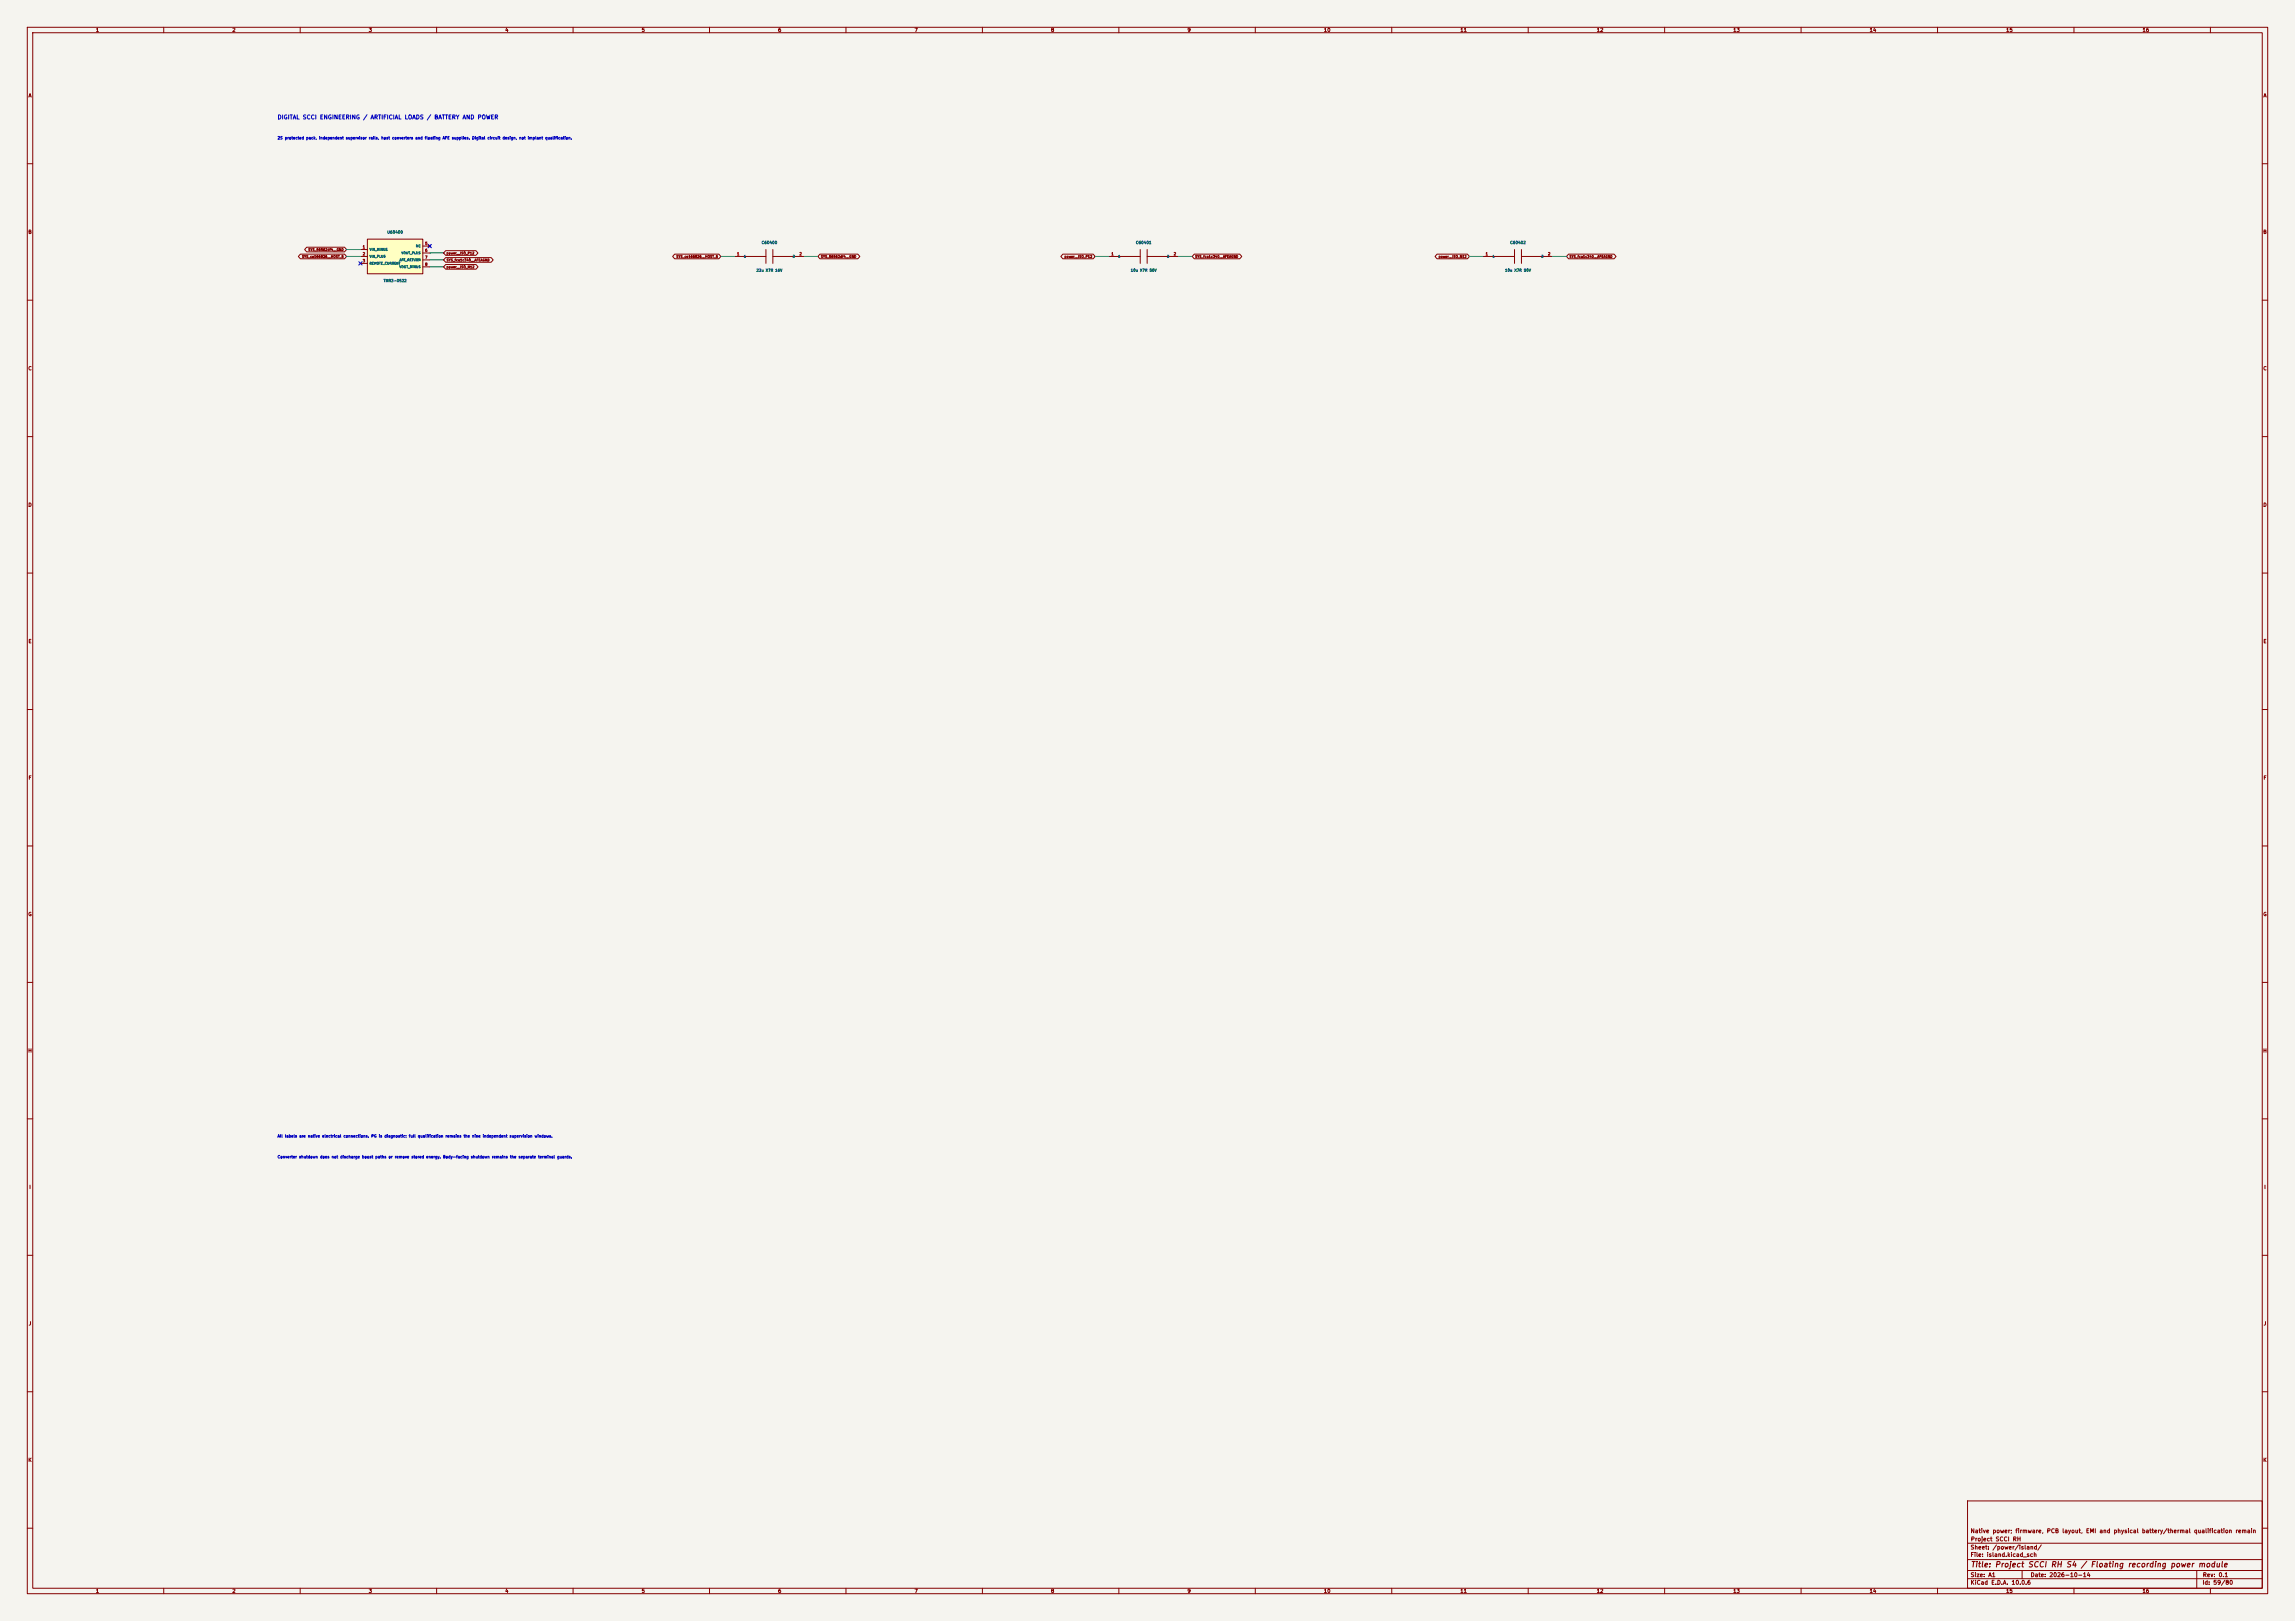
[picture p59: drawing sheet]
<svg xmlns="http://www.w3.org/2000/svg" width="841mm" height="594mm" viewBox="0 0 841 594" stroke-linecap="round" stroke-linejoin="round" font-family="sans-serif">
<defs><g id="words">
<text font-size="2" fill="#840000" x="722" y="574.8">Title: Project SCCI RH S4 / Floating recording power module</text>
<text font-size="1.5" fill="#0000c2" x="101.6" y="44.1">DIGITAL SCCI ENGINEERING / ARTIFICIAL LOADS / BATTERY AND POWER</text>
<g font-size="1.5" fill="#840000">
<text x="721.9" y="562.1">Native power; firmware, PCB layout, EMI and physical battery/thermal qualification remain</text>
<text x="721.9" y="568.1">Sheet: /power/island/</text>
<text x="722" y="565.1">Project SCCI RH</text>
<text x="721.9" y="570.8">File: island.kicad_sch</text>
<text x="721.9" y="581">KiCad E.D.A. 10.0.6</text>
<text x="721.9" y="578.2">Size: A1</text>
<text x="743.9" y="578.2">Date: 2026-10-14</text>
<text x="806.9" y="581">Id: 59/80</text>
<text x="807" y="578.2">Rev: 0.1</text>
</g>
<g font-size="1.3" fill="#840000">
<text x="35" y="12">1</text>
<text x="85" y="12">2</text>
<text x="135" y="12">3</text>
<text x="185" y="12">4</text>
<text x="235" y="12">5</text>
<text x="285" y="12">6</text>
<text x="335" y="12">7</text>
<text x="385" y="12">8</text>
<text x="435" y="12">9</text>
<text x="485" y="12">10</text>
<text x="535" y="12">11</text>
<text x="585" y="12">12</text>
<text x="635" y="12">13</text>
<text x="685" y="12">14</text>
<text x="735" y="12">15</text>
<text x="785" y="12">16</text>
<text x="10.3" y="36">A</text>
<text x="829.3" y="36">A</text>
<text x="10.2" y="86">B</text>
<text x="829.2" y="86">B</text>
<text x="10.2" y="136">C</text>
<text x="829.2" y="136">C</text>
<text x="10.2" y="186">D</text>
<text x="829.2" y="186">D</text>
<text x="10.3" y="236">E</text>
<text x="829.3" y="236">E</text>
<text x="10.3" y="286">F</text>
<text x="829.3" y="286">F</text>
<text x="10.2" y="336">G</text>
<text x="829.2" y="336">G</text>
<text x="10.2" y="386">H</text>
<text x="829.2" y="386">H</text>
<text x="10.6" y="436">I</text>
<text x="829.6" y="436">I</text>
<text x="10.4" y="486">J</text>
<text x="829.4" y="486">J</text>
<text x="10.2" y="536">K</text>
<text x="829.2" y="536">K</text>
<text x="35" y="584">1</text>
<text x="85" y="584">2</text>
<text x="135" y="584">3</text>
<text x="185" y="584">4</text>
<text x="235" y="584">5</text>
<text x="285" y="584">6</text>
<text x="335" y="584">7</text>
<text x="385" y="584">8</text>
<text x="435" y="584">9</text>
<text x="485" y="584">10</text>
<text x="535" y="584">11</text>
<text x="585" y="584">12</text>
<text x="635" y="584">13</text>
<text x="685" y="584">14</text>
<text x="735" y="584">15</text>
<text x="785" y="584">16</text>
</g>
<g font-size="1" fill="#0000c2">
<text x="101.6" y="51.3">2S protected pack, independent supervisor rails, host converters and floating AFE supplies. Digital circuit design, not implant qualification.</text>
<text x="101.6" y="417.1">All labels are native electrical connections. PG is diagnostic; full qualification remains the nine independent supervision windows.</text>
<text x="101.6" y="424.7">Converter shutdown does not discharge boost paths or remove stored energy. Body-facing shutdown remains the separate terminal guards.</text>
</g>
<g font-size="1" fill="#006464">
<text x="141.8" y="85.8">U60400</text>
<text x="279" y="89.7">C60400</text>
<text x="416.1" y="89.7">C60401</text>
<text x="553.3" y="89.7">C60402</text>
<text x="277.1" y="99.8">22u X7R 16V</text>
<text x="414.3" y="99.8">10u X7R 50V</text>
<text x="551.4" y="99.8">10u X7R 50V</text>
<text x="140.5" y="103.6">TMR3-0522</text>
</g>
<g font-size="1" fill="#a90000">
<text x="155.6" y="90">5</text>
<text x="132.8" y="91.3">1</text>
<text x="132.8" y="93.8">2</text>
<text x="155.6" y="92.5">6</text>
<text x="155.6" y="95.1">7</text>
<text x="269.9" y="93.8">1</text>
<text x="292.8" y="93.8">2</text>
<text x="407.1" y="93.8">1</text>
<text x="430" y="93.8">2</text>
<text x="544.3" y="93.8">1</text>
<text x="567.1" y="93.8">2</text>
<text x="132.8" y="96.3">3</text>
<text x="155.6" y="97.6">8</text>
</g>
<g font-size=".9" fill="#840000">
<text x="110.6" y="94.7">SYS_ce166826__HOST_5</text>
<text x="112.9" y="92.1">SYS_56562df4__GND</text>
<text x="163.5" y="93.4">power__ISO_P12</text>
<text x="163.5" y="96">SYS_fca1c340__AFEAGND</text>
<text x="247.7" y="94.7">SYS_ce166826__HOST_5</text>
<text x="300.7" y="94.7">SYS_56562df4__GND</text>
<text x="390" y="94.7">power__ISO_P12</text>
<text x="437.9" y="94.7">SYS_fca1c340__AFEAGND</text>
<text x="527.1" y="94.7">power__ISO_N12</text>
<text x="575" y="94.7">SYS_fca1c340__AFEAGND</text>
<text x="163.5" y="98.5">power__ISO_N12</text>
</g>
<g font-size=".9" fill="#006464">
<text x="135.3" y="92.1">VIN_MINUS</text>
<text x="135.3" y="94.6">VIN_PLUS</text>
<text x="146.3" y="95.9">AFE_RETURN</text>
<text x="147" y="93.4">VOUT_PLUS</text>
<text x="152.3" y="90.8">NC</text>
<text x="272.5" y="94.6">1</text>
<text x="290.4" y="94.6">2</text>
<text x="409.7" y="94.6">1</text>
<text x="427.6" y="94.6">2</text>
<text x="546.8" y="94.6">1</text>
<text x="564.7" y="94.6">2</text>
<text x="135.3" y="97.2">REMOTE_CURRENT</text>
<text x="146.3" y="98.4">VOUT_MINUS</text>
</g>
</g></defs>
<path d="M0 0h841v594h-841z" fill="#f5f4ef" stroke="#f5f4ef" stroke-width=".37"/>
<g fill="none" stroke="#840000" stroke-width=".37">
<path d="M10 10h821v574h-821zM12 12h817v570h-817zM60 10v2M110 10v2M160 10v2M210 10v2M260 10v2M310 10v2M360 10v2M410 10v2M460 10v2M510 10v2"/>
<path d="M560 10v2M610 10v2M660 10v2M710 10v2M760 10v2M810 10v2M10 60h2M829 60h2M10 110h2M829 110h2M10 160h2M829 160h2"/>
<path d="M10 210h2M829 210h2M10 260h2M829 260h2M10 310h2M829 310h2M10 360h2M829 360h2M10 410h2M829 410h2M10 460h2M829 460h2"/>
<path d="M10 510h2M829 510h2M10 560h2M721 550h108v32h-108zM829 560h2M721 578.5h108M721 575.5h108M721 571.5h108M721 565.5h108M741 575.5v3M805 575.5v6.5M60 582v2"/>
<path d="M110 582v2M160 582v2M210 582v2M260 582v2M310 582v2M360 582v2M410 582v2M460 582v2M510 582v2M560 582v2M610 582v2M660 582v2"/>
<path d="M710 582v2M760 582v2M810 582v2"/>
</g>
<path d="M134.6 87.6h20.3v12.7h-20.3z" fill="#ffffc2"/>
<g fill="none" stroke="#840000" stroke-width=".37">
<path d="M110.1 93.1h16.2l.7 .9-.7 .8h-16.2l-.8-.8zM112.4 90.6h13.9l.7 .8-.7 .9h-13.9l-.8-.9zM132.1 91.4h2.5M132.1 94h2.5M132.1 96.5h2.5M134.6 87.6h20.3v12.7h-20.3zM154.9 90.2h2.6M154.9 92.7h2.6M154.9 95.2h2.6M154.9 97.8h2.6M157.1 89.8l.8 .8M157.9 89.8l-.8 .8"/>
<path d="M163.3 96.9h11.1l.8 .9-.8 .8h-11.1l-.7-.8zM163.3 91.9h11.1l.7 .8-.7 .9h-11.1l-.7-.9zM163.3 94.4h16.7l.7 .8-.7 .9h-16.7l-.7-.9zM247.2 93.1h16.2l.8 .9-.8 .8h-16.2l-.7-.8zM269.2 94h11.5M280.7 91.4v5.1M283.2 94h11.4M283.2 91.4v5.1M300.5 93.1h13.8l.8 .9-.8 .8h-13.8l-.8-.8zM389.5 93.1h11.1l.7 .9-.7 .8h-11.1l-.8-.8zM406.4 94h11.4M417.8 91.4v5.1"/>
<path d="M420.4 94h11.4M420.4 91.4v5.1M437.6 93.1h16.7l.7 .9-.7 .8h-16.7l-.7-.8zM526.6 93.1h11.1l.8 .9-.8 .8h-11.1l-.7-.8zM543.6 94h11.4M555 91.4v5.1M557.5 94h11.5M557.5 91.4v5.1M574.8 93.1h16.7l.7 .9-.7 .8h-16.7l-.8-.8z"/>
</g>
<path d="M127 91.4h5.1M127 94h5.1M157.5 92.7h5.1M157.5 95.2h5.1M157.5 97.8h5.1M264.2 94h5M294.6 94h5.1M401.3 94h5.1M431.8 94h5.1M538.5 94h5.1M569 94h5" fill="none" stroke="#009600" stroke-width=".37"/>
<path d="M131.5 95.9l1.2 1.2M132.7 95.9l-1.2 1.2M156.9 89.6l1.2 1.2M158.1 89.6l-1.2 1.2" fill="none" stroke="#000084" stroke-width=".37"/>
<use href="#words"/>
</svg>
